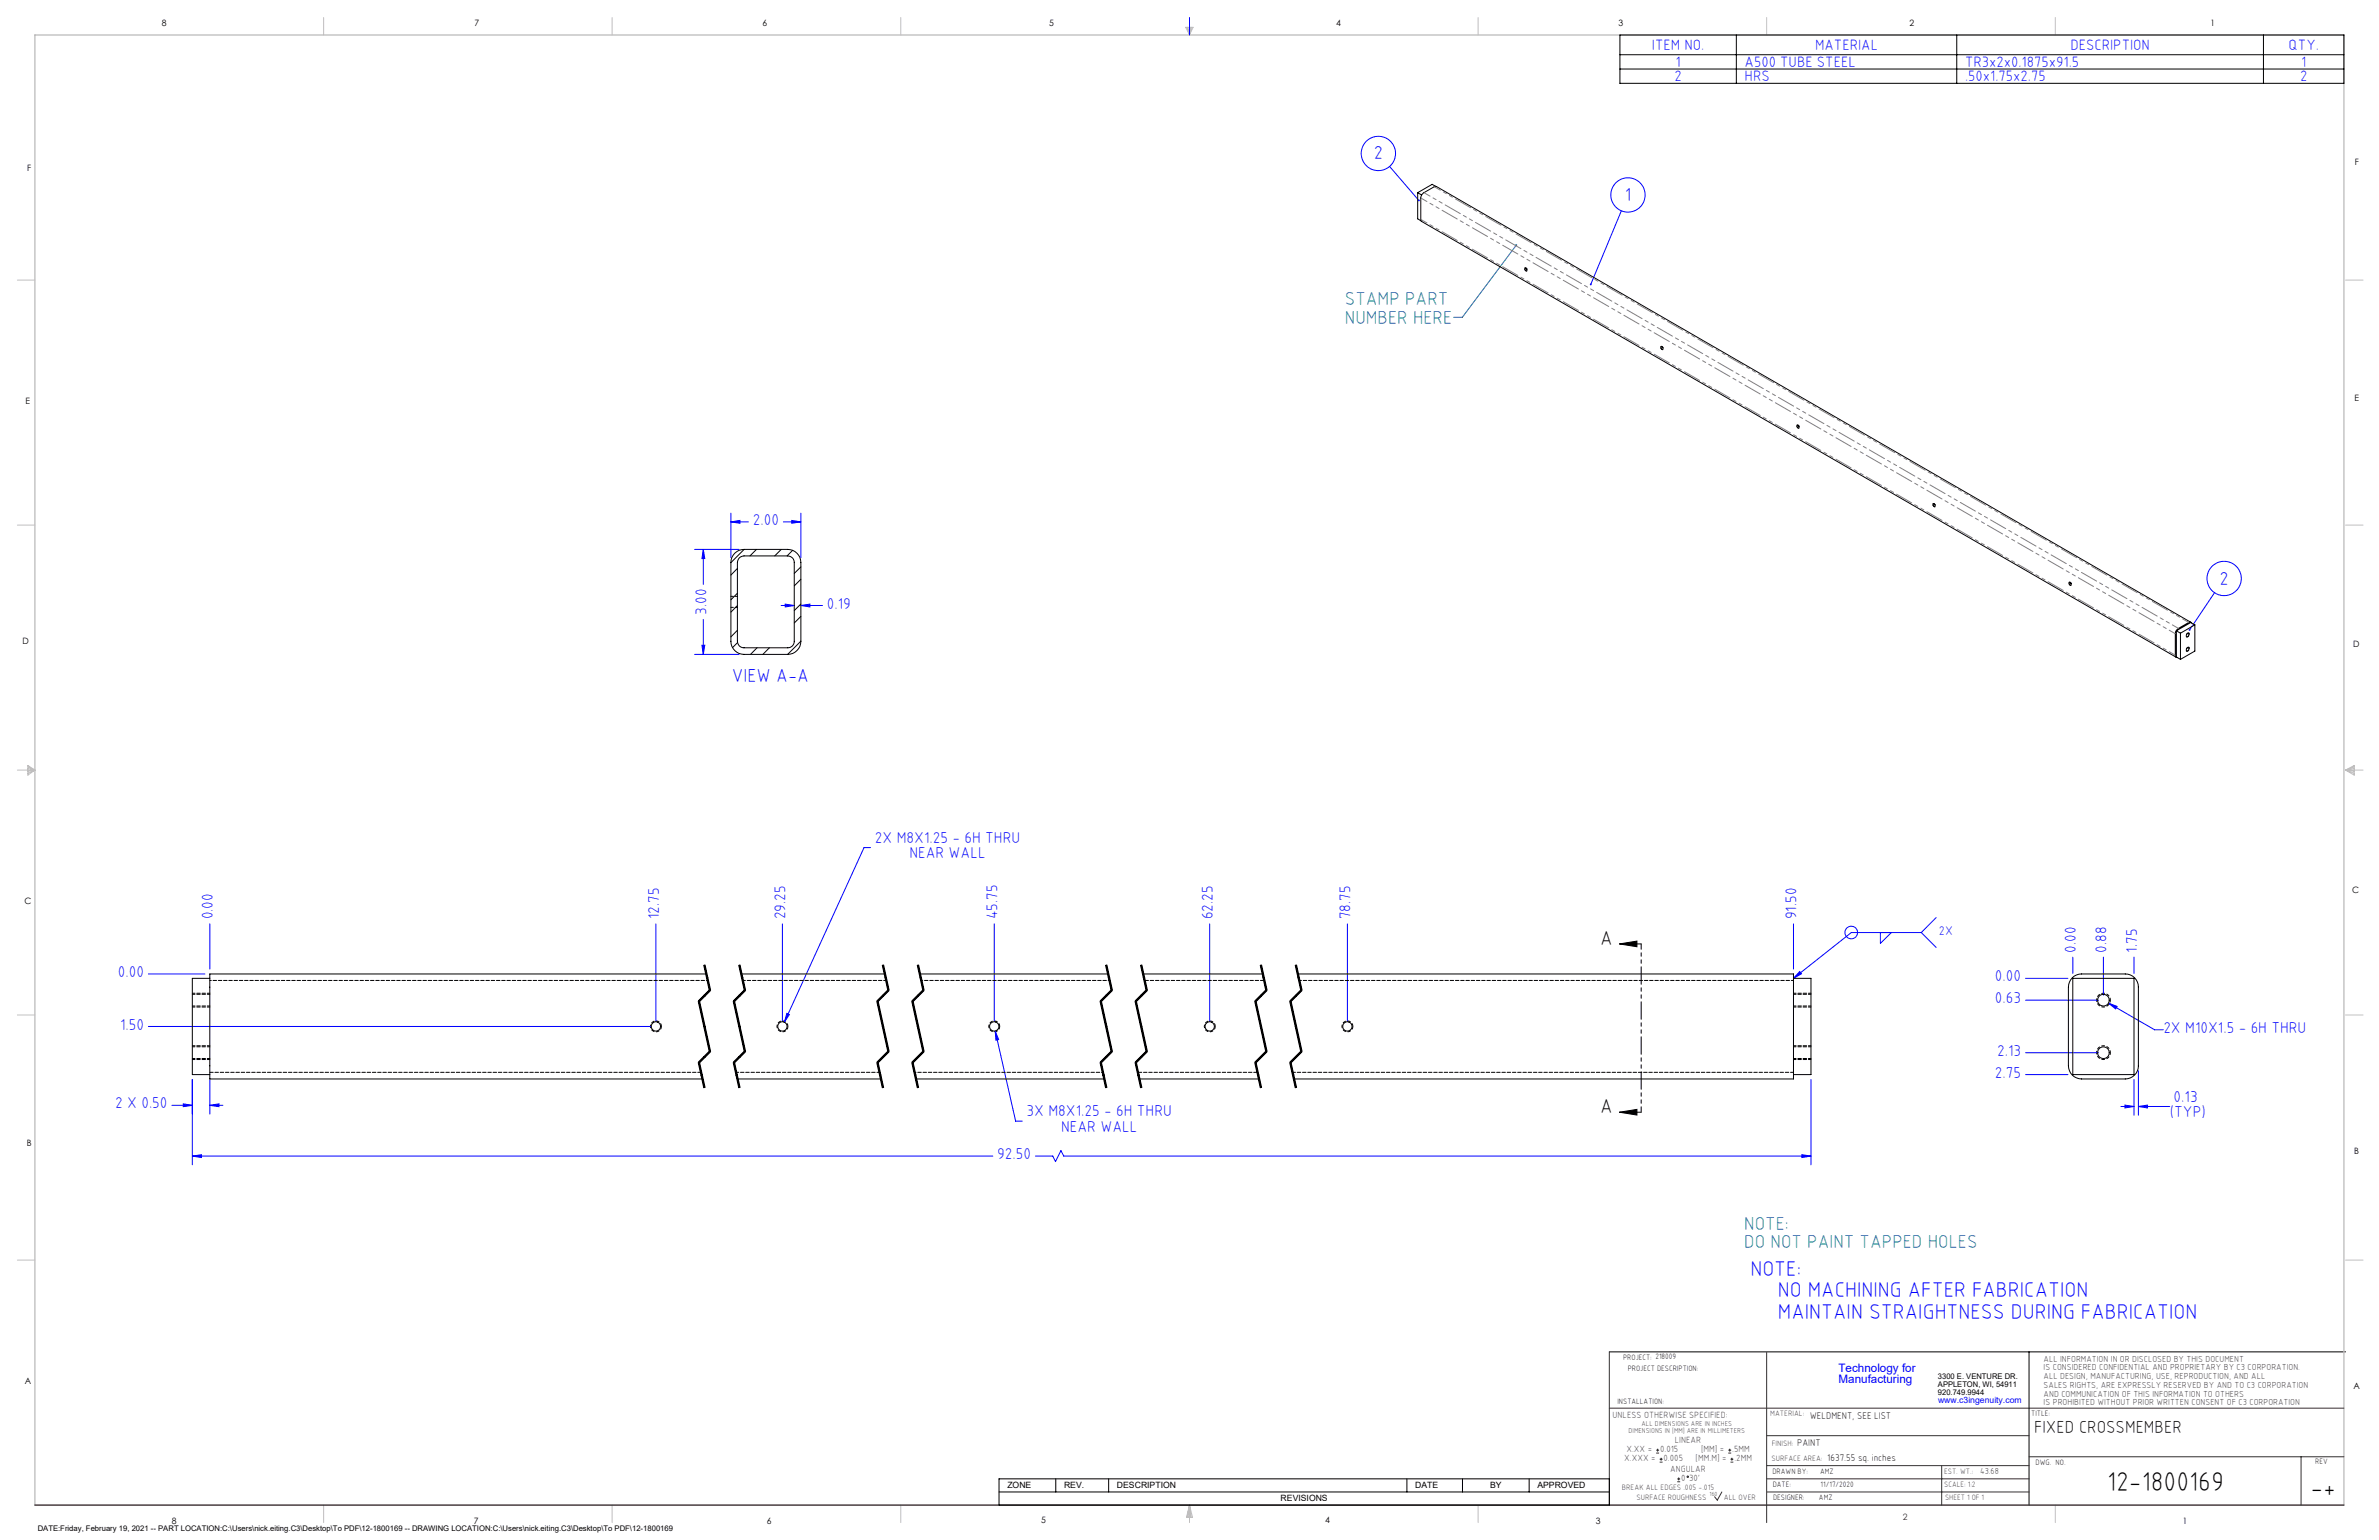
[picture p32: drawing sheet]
<svg xmlns="http://www.w3.org/2000/svg" width="864mm" height="559mm" viewBox="0 0 864 559" stroke-linecap="round" stroke-linejoin="round" font-family="sans-serif">
<defs><g id="words">
<g font-size="9.9">
<text x="764.9" y="541.1">12-1800169</text>
<text x="838.7" y="543.2">-+</text>
</g>
<g font-size="7.8" fill="#00f">
<text x="635.4" y="462.9">NOTE:</text>
<text x="645.4" y="470.7">NO MACHINING AFTER FABRICATION</text>
<text x="645.4" y="478.4">MAINTAIN STRAIGHTNESS DURING FABRICATION</text>
</g>
<g font-size="7.3">
<text x="580.9" y="342.8">A</text>
<text x="580.9" y="403.9">A</text>
</g>
<g font-size="6.8" fill="#00f">
<text x="498.7" y="57.9">2</text>
<text x="589.8" y="72.9">1</text>
<text x="805.7" y="212.1">2</text>
<text x="265.6" y="247.6">VIEW A-A</text>
</g>
<g font-size="6.8" fill="#008080">
<text x="488.2" y="110.7">STAMP PART</text>
<text x="488.2" y="117.5">NUMBER HERE</text>
<text x="633.2" y="446.2">NOTE:</text>
<text x="633.2" y="453">DO NOT PAINT TAPPED HOLES</text>
</g>
<text font-size="6.3" x="738.4" y="519.9">FIXED CROSSMEMBER</text>
<g font-size="5.7" fill="#00f">
<text x="273.3" y="190.5">2.00</text>
<text x="300.2" y="220.8">0.19</text>
<text x="256.5" y="223.1" transform="rotate(-90 256.5 223.1)">3.00</text>
<text x="317.6" y="305.8">2X M8X1.25 - 6H THRU</text>
<text x="330.1" y="311.5">NEAR WALL</text>
<text x="77.3" y="333.6" transform="rotate(-90 77.3 333.6)">0.00</text>
<text x="239.2" y="333.6" transform="rotate(-90 239.2 333.6)">12.75</text>
<text x="285.2" y="333.6" transform="rotate(-90 285.2 333.6)">29.25</text>
<text x="362.1" y="333.6" transform="rotate(-90 362.1 333.6)">45.75</text>
<text x="440.3" y="333.6" transform="rotate(-90 440.3 333.6)">62.25</text>
<text x="490.3" y="333.6" transform="rotate(-90 490.3 333.6)">78.75</text>
<text x="652.2" y="333.6" transform="rotate(-90 652.2 333.6)">91.50</text>
<text x="753.6" y="345.7" transform="rotate(-90 753.6 345.7)">0.00</text>
<text x="764.7" y="345.7" transform="rotate(-90 764.7 345.7)">0.88</text>
<text x="775.8" y="345.7" transform="rotate(-90 775.8 345.7)">1.75</text>
<text x="42.8" y="354.5">0.00</text>
<text x="724.2" y="356.1">0.00</text>
<text x="724.2" y="364">0.63</text>
<text x="43.6" y="373.6">1.50</text>
<text x="785.3" y="374.8">2X M10X1.5 - 6H THRU</text>
<text x="725" y="383.1">2.13</text>
<text x="724.2" y="391">2.75</text>
<text x="789.1" y="399.8">0.13</text>
<text x="41.8" y="402.2">2 X 0.50</text>
<text x="372.7" y="405.1">3X M8X1.25 - 6H THRU</text>
<text x="787.7" y="405.5">(TYP)</text>
<text x="385.2" y="410.8">NEAR WALL</text>
<text x="362" y="420.6">92.50</text>
</g>
<g font-size="5.4" fill="#00f">
<text x="599.7" y="18.1">ITEM NO.</text>
<text x="658.9" y="18.1">MATERIAL</text>
<text x="751.6" y="18.1">DESCRIPTION</text>
<text x="830.8" y="18.1">QTY.</text>
<text x="607.9" y="29.4">2</text>
<text x="608.2" y="24.3">1</text>
<text x="633.3" y="24.3">A500 TUBE STEEL</text>
<text x="633.3" y="29.4">HRS</text>
<text x="713.3" y="24.3">TR3x2x0.1875x91.5</text>
<text x="713.3" y="29.4">.50x1.75x2.75</text>
<text x="835" y="29.4">2</text>
<text x="835.3" y="24.3">1</text>
</g>
<text font-size="4.5" fill="#00f" x="703.9" y="339.3">2X</text>
<g font-size="4.2" fill="#00f">
<text x="667.4" y="497.7">Technology for</text>
<text x="667.4" y="502">Manufacturing</text>
</g>
<g font-size="3.5">
<text x="657" y="514.9">WELDMENT, SEE LIST</text>
<text x="652.4" y="524.7">PAINT</text>
<text x="663.3" y="530.1">1637.55 sq. inches</text>
</g>
<g font-size="3.3" fill="#382c30">
<text x="585.4" y="514.4">UNLESS OTHERWISE SPECIFIED:</text>
<text x="590.4" y="526.8">X.XX =</text>
<text x="602.6" y="526.8">0.015</text>
<text x="608" y="523.6">LINEAR</text>
<text x="617.5" y="526.8">[MM] =</text>
<text x="628.8" y="526.8">.5MM</text>
<text x="589.6" y="530.1">X.XXX =</text>
<text x="603.9" y="530.1">0.005</text>
<text x="606.3" y="534">ANGULAR</text>
<text x="615.5" y="530.1">[MM.M] =</text>
<text x="629.6" y="530.1">.2MM</text>
<text x="610.3" y="537.3">0</text>
<text x="613.2" y="537.3">30'</text>
</g>
<g font-size="3.2">
<text x="58.8" y="9.6">8</text>
<text x="172.3" y="9.5">7</text>
<text x="276.8" y="9.5">6</text>
<text x="380.9" y="9.6">5</text>
<text x="485" y="9.5">4</text>
<text x="587.5" y="9.5">3</text>
<text x="693.1" y="9.5">2</text>
<text x="802.4" y="9.5">1</text>
<text x="854.9" y="59.8">F</text>
<text x="9.9" y="62">F</text>
<text x="9.3" y="146.5">E</text>
<text x="854.7" y="145.5">E</text>
<text x="8.2" y="233.6">D</text>
<text x="854.3" y="234.9">D</text>
<text x="8.9" y="328.1">C</text>
<text x="853.9" y="324.1">C</text>
<text x="9.7" y="415.8">B</text>
<text x="854.6" y="418.6">B</text>
<text x="9" y="502">A</text>
<text x="854.3" y="503.9">A</text>
<text x="62.3" y="552.9">8</text>
<text x="172" y="552.9">7</text>
<text x="278.3" y="552.9">6</text>
<text x="377.9" y="552.8">5</text>
<text x="481" y="552.8">4</text>
<text x="579.3" y="552.8">3</text>
<text x="792.4" y="552.8">1</text>
</g>
<g font-size="3.2" fill="#382c30">
<text x="741.9" y="494.1">ALL INFORMATION IN OR DISCLOSED BY THIS DOCUMENT</text>
<text x="741.9" y="497.3">IS CONSIDERED CONFIDENTIAL AND PROPRIETARY BY C3 CORPORATION.</text>
<text x="741.9" y="500.4">ALL DESIGN, MANUFACTURING, USE, REPRODUCTION, AND ALL</text>
<text x="741.9" y="503.6">SALES RIGHTS, ARE EXPRESSLY RESERVED BY AND TO C3 CORPORATION</text>
<text x="741.9" y="506.8">AND COMMUNICATION OF THIS INFORMATION TO OTHERS</text>
<text x="741.9" y="510">IS PROHIBITED WITHOUT PRIOR WRITTEN CONSENT OF C3 CORPORATION</text>
<text x="718.8" y="534.7">43.68</text>
<text x="690.7" y="551.6">2</text>
</g>
<text font-size="3.1" fill="#00f" x="703.5" y="509.2">www.c3ingenuity.com</text>
<g font-size="3.1">
<text x="365.7" y="540">ZONE</text>
<text x="386.3" y="540">REV.</text>
<text x="405.5" y="540">DESCRIPTION</text>
<text x="464.9" y="544.8">REVISIONS</text>
<text x="513.7" y="540">DATE</text>
<text x="540.9" y="540">BY</text>
<text x="558.1" y="540">APPROVED</text>
</g>
<g font-size="2.8">
<text x="589.2" y="493.3">PROJECT: 218009</text>
<text x="590.9" y="497.3">PROJECT DESCRIPTION:</text>
<text x="703.5" y="500.5">3300 E. VENTURE DR.</text>
<text x="703.5" y="503.3">APPLETON, WI, 54911</text>
<text x="587.1" y="509.6">INSTALLATION:</text>
<text x="703.5" y="506.2">920.749.9944</text>
<text x="737.3" y="513.8">TITLE:</text>
<text x="738.9" y="531.5">DWG. NO.</text>
<text x="840.5" y="531.3">REV</text>
<text x="643.4" y="534.9">DRAWN BY:</text>
<text x="643.5" y="539.7">DATE:</text>
<text x="660.7" y="534.7">AMZ</text>
<text x="660.9" y="539.6">11/17/2020</text>
<text x="643.6" y="544.4">DESIGNER:</text>
<text x="660.3" y="544.3">AMZ</text>
<text x="13.7" y="555.5">DATE:Friday, February 19, 2021 -- PART LOCATION:C:\Users\nick.eiting.C3\Desktop\To PDF\12-1800169 -- DRAWING LOCATION:C:\Users\nick.eiting.C3\Desktop\To PDF\12-1800169</text>
</g>
<g font-size="2.8" fill="#382c30">
<text x="642.6" y="513.8">MATERIAL:</text>
<text x="643.2" y="524.8">FINISH:</text>
<text x="643.1" y="530.1">SURFACE AREA:</text>
<text x="705.7" y="534.7">EST. WT.:</text>
<text x="705.7" y="539.7">SCALE: 1:2</text>
<text x="588.8" y="540.5">BREAK ALL EDGES .005 -.015</text>
<text x="594" y="544.2">SURFACE ROUGHNESS</text>
<text x="625.8" y="544.2">ALL OVER</text>
<text x="706.1" y="544.4">SHEET 1 OF 1</text>
</g>
<g font-size="2.5" fill="#382c30">
<text x="591.2" y="520.1">DIMENSIONS IN [MM] ARE IN MILLIMETERS</text>
<text x="595.9" y="517.3">ALL DIMENSIONS ARE IN INCHES</text>
</g>
<text font-size="2.2" fill="#382c30" x="620.6" y="542.9">160</text>
</g></defs>
<g fill="none" stroke="#000" stroke-width=".36">
<path d="M588 12.7h262.9v17.5h-262.9zM588 19.9h262.9M630.3 12.7v17.5M710.3 12.7v17.5M821.7 12.7v17.5M588 25h262.9M255.5 350.3l2 9.1M255.7 350.2l2 9.1-4 4 4 18.2-4 4 2 9.2M256 350.2l1 4.5M257 354.7l1 4.6zM257.5 359.1l-4 4M257.9 359.5l-4 4"/>
<path d="M268.2 350.3l2 9.1M268.4 350.2l2 9.1-4 4 4 18.2-4 4 2 9.2M268.7 350.2l2 9.1M270.2 359.1l-4 4M270.6 359.5l-4 4M320.3 350.3l2 9.1M320.5 350.2l2 9.1-4 4 4 18.2-4 4 2 9.2M320.8 350.2l2 9.1M322.3 359.1l-4 4M322.7 359.5l-4 4M333 350.3l2 9.1M333.2 350.2l2 9.1-4 4 4 18.2-4 4 2 9.2"/>
<path d="M333.5 350.2l2 9.1M335 359.1l-4 4M335.4 359.5l-4 4M401.3 350.3l2 9.1M401.6 350.2l2 9.1-4 4 4 18.2-4 4 2 9.2M401.8 350.2l2 9.1M403.4 359.1l-4 4M403.8 359.5l-4 4M414 350.3l2 9.1M414.3 350.2l2 9.1-4 4 4 18.2-4 4 2 9.2M414.5 350.2l2 9.1M416.1 359.1l-4 4"/>
<path d="M416.5 359.5l-4 4M457.5 350.3l2 9.1M457.7 350.2l2 9.1-4 4 4 18.2-4 4 2 9.2M458 350.2l2 9.1M459.5 359.1l-4 4M459.9 359.5l-4 4M470.2 350.3l2 9.1M470.4 350.2l2 9.1-4 4 4 18.2-4 4 2 9.2M470.7 350.2l2 9.1M472.2 359.1l-4 4M472.6 359.5l-4 4M587.9 342.5h7.8"/>
<path d="M587.9 342.5l6.3-1v2zM253.5 363.4l4 18.2M254 363.3l4 18.2M266.2 363.4l4 18.2M266.7 363.3l4 18.2M318.3 363.4l4 18.2M318.8 363.3l4 18.2M331 363.4l4 18.2M331.5 363.3l4 18.2M399.3 363.4l4 18.2M399.8 363.3l4 18.2M412 363.4l4 18.2"/>
<path d="M412.5 363.3l4 18.2M455.5 363.4l4 18.2M456 363.3l4 18.2M468.2 363.4l4 18.2M468.7 363.3l4 18.2M253.5 385.6l2 9.1M254 385.5l2 9.1M257.5 381.4l-4 4M257.9 381.7l-4 4M266.2 385.6l2 9.1M266.7 385.5l2 9.1M270.2 381.4l-4 4"/>
<path d="M270.6 381.7l-4 4M318.3 385.6l2 9.1M318.8 385.5l2 9.1M322.3 381.4l-4 4M322.7 381.7l-4 4M331 385.6l2 9.1M331.5 385.5l2 9.1M335 381.4l-4 4M335.4 381.7l-4 4M399.3 385.6l2 9.1M399.8 385.5l2 9.1M403.4 381.4l-4 4"/>
<path d="M403.8 381.7l-4 4M412 385.6l2 9.1M412.5 385.5l2 9.1M416.1 381.4l-4 4M416.5 381.7l-4 4M455.5 385.6l2 9.1M456 385.5l2 9.1M459.5 381.4l-4 4M459.9 381.7l-4 4M468.2 385.6l2 9.1M468.7 385.5l2 9.1M472.2 381.4l-4 4"/>
<path d="M472.6 381.7l-4 4M587.9 403.6h7.8M587.9 403.6l6.3-1v2zM584.2 490.5h267.3M736.6 490.5v55.6M362.7 536.6h221.5v9.5h-221.5zM383.3 536.6v4.8M402.4 536.6v4.8M510.7 536.6v4.8M530.9 536.6v4.8M555.1 536.6v4.8M362.7 541.4h221.5"/>
</g>
<g fill="none" stroke="#c0c0c0" stroke-width=".36">
<path d="M117.5 6.4v6.3M222.2 6.4v6.3M327 6.4v6.3M430.4 9.9h2.7l-1.3 2.8zM430.9 9.9l.9 2.8M431.2 9.9l.6 2.8M432.1 9.9l-.3 2.8M432.6 9.9l-.8 2.8M536.6 6.4v6.3M641.3 6.4v6.3M746.1 6.4v6.3M6.3 101.6h6.4"/>
<path d="M851.5 101.6h6.3M6.3 190.5h6.4M851.5 190.5h6.3M6.3 279.4h6.4M10.1 277.7l2.6 1.7-2.6 1.9zM10.1 278.2l2.6 1.2M10.1 278.8l2.6 .6M12.7 279.4l-2.6 1.2M12.7 279.4l-2.6 .5M851.5 279.4h6.3M851.5 279.4l3.1 .5M851.5 279.4l3.1 1.2"/>
<path d="M851.5 279.4l3.1-1.7v3.6zM854.6 278.8l-3.1 .6M854.6 278.2l-3.1 1.2M6.3 368.3h6.4M851.5 368.3h6.3M6.3 457.2h6.4M851.5 457.2h6.3M117.5 546.1v6.4M222.2 546.1v6.4M327 546.1v6.4M431.8 546.1v6.4M431.8 546.1l1.1 4.5h-2.2z"/>
<path d="M431.8 546.1l.6 4.5M431.8 546.1l-.9 4.5M431.8 546.1l-.4 4.5M431.8 546.1l.3 4.5M536.6 546.1v6.4M746.1 546.1v6.4"/>
</g>
<path d="M12.7 546.1v-533.4h838.2v533.4" fill="none" stroke="#c0c0c0" stroke-width=".5"/>
<g fill="none" stroke="#00f" stroke-width=".36">
<path d="M431.8 6.4v6.3M504.4 60.4l10.7 12.3M588.6 76.5l-11.1 26.7M252.1 199.4h16.2M255.3 199.4v12.7M255.3 199.4l.5 3.3h-1zM265.3 189.4l3.3-.6v1.1zM265.3 186.2v16.2M265.3 189.4h6.4M284.4 189.4h6.3M287.4 188.8l3.3 .6-3.3 .5zM290.7 186.2v16.2"/>
<path d="M283.6 219.7h4.7M285 219.2l3.3 .5-3.3 .5zM290.7 219.7l3.3-.5v1zM290.7 219.7h7.9M803.9 215.1l-9.1 13.5M252.1 237.5h16.2M254.8 234.1h1l-.5 3.4zM255.3 224.8v12.7M316 307.6h-2.3l-29 63.3M76.2 335.2v16.4M238.1 335.2v35.5M284 335.2v35.5"/>
<path d="M360.9 335.2v35.5M439.1 335.2v35.5M489.1 335.2v35.5M651.1 335.2v16.4M682.6 338.4v3.9l4-3.9M697.4 338.4h-25.4l-20.9 16.6M697.4 338.4l5.4 5.4M702.8 333l-5.4 5.4M53.9 353.4h20.5M653.3 352.5l.6 .8-2.8 1.7zM735.3 355h15.4M752.4 347.3v5.9"/>
<path d="M763.6 347.3v13.8M774.7 347.3v5.9M53.9 372.5h182.4M285.6 367.7l1 .4-1.9 2.8zM361.3 374.1l1.2 3.1-1 .2zM361.3 374.1l7.4 32.7h2.4M735.3 362.9h26.5M765.4 364l3.1 1.2-.5 .9zM765.4 364l16.7 9.7h3.2M69.8 391.7v31M76.2 391.7v12.5M657.4 391.7v31"/>
<path d="M735.3 382h26.5M735.3 389.9h15.4M774.7 391.7v13M776.3 388.5v16.2M62.4 401.1h7.4M66.5 400.5l3.3 .6-3.3 .5zM69.8 419.5l3.3-.5v1zM69.8 419.5h290.6M76.2 401.1l3.3-.6v1.1zM76.2 401.1h4.7M375.8 419.5h6.4l1 2 1.9-4 1.1 2h271.2M654.1 419l3.3 .5-3.3 .5z"/>
<path d="M769.9 401.5h4.8M771.4 401l3.3 .5-3.3 .5zM776.3 401.5l3.3-.5v1zM776.3 401.5h11.3"/>
<circle cx="500.4" cy="55.7" r="6.2"/>
<circle cx="591" cy="70.7" r="6.2"/>
<circle cx="807.4" cy="209.9" r="6.2"/>
<circle cx="672" cy="338.4" r="2.28"/>
</g>
<path d="M584.2 490.5v55.6M641.3 490.7v61.8M584.2 511h266.7M641.3 520.9h95.3M641.3 531.8h95.3M641.3 536.6h95.3M704.8 531.8v14.3M736.6 528.6h114.3M835.3 528.6v17.5M625.1 541.4l-1.7 2.9-1-1.2M641.3 541.4h95.3" fill="none" stroke="#382c30" stroke-width=".36"/>
<path d="M12.7 546.1h838.2" fill="none" stroke="#382c30" stroke-width=".5"/>
<path d="M794.2 229.7a.6 .6 0 0 1 .7 .5 .6 .6 0 0 1-.5 .7 .51 .51 0 0 1-.8 .1 .51 .51 0 0 1 .1-.8l.5-.5M794.2 234.9a.6 .6 0 0 1 .7 .5 .6 .6 0 0 1-.5 .7 .51 .51 0 0 1-.8 .1 .51 .51 0 0 1 .1-.8l.5-.5M766.1 362.9a2.5 2.5 0 0 0-3.7-2.2 2.5 2.5 0 0 0-.2 4.3 2.5 2.5 0 0 0 3.9-1.9v-.2M766.1 382a2.5 2.5 0 0 0-3.7-2.2 2.5 2.5 0 0 0-.2 4.2 2.5 2.5 0 0 0 3.9-1.8v-.2" fill="none" stroke="#000" stroke-width=".36" stroke-dasharray="1.3 .6" stroke-dashoffset=".4" stroke-linecap="butt"/>
<path d="M553.5 97.5a.59 .59 0 0 1 .8 0 .59 .59 0 0 1 0 .8l-.5-.1-.3-.7M602.9 126a.59 .59 0 0 1 .8 0 .59 .59 0 0 1 0 .8l-.5-.1-.3-.7M652.3 154.5a.59 .59 0 0 1 .8 0 .59 .59 0 0 1 0 .9l-.5-.2-.3-.7M701.6 183a.59 .59 0 0 1 .9 0 .59 .59 0 0 1 0 .9l-.6-.2-.3-.7M751 211.5a.59 .59 0 0 1 .9 0 .59 .59 0 0 1 0 .9l-.6-.2-.3-.7" fill="none" stroke="#000" stroke-width=".36" stroke-dasharray="1.3 .6" stroke-dashoffset="-.1" stroke-linecap="butt"/>
<path d="M240.1 372.4a2 2 0 0 0-2.8-1.8 2 2 0 0 0-.6 3.2 2 2 0 0 0 3.3-.6l.1-.8M286 372.4a2 2 0 0 0-2.7-1.8 2 2 0 0 0-.7 3.2 2 2 0 0 0 3.3-.6l.1-.8M362.9 372.4a2 2 0 0 0-2.7-1.8 2 2 0 0 0-.7 3.2 2 2 0 0 0 3.3-.6l.1-.8M441.2 372.4a2 2 0 0 0-2.8-1.8 2 2 0 0 0-.7 3.2 2 2 0 0 0 3.3-.6l.2-.8M491.1 372.4a2 2 0 0 0-2.7-1.8 2 2 0 0 0-.7 3.2 2 2 0 0 0 3.3-.6l.1-.8" fill="none" stroke="#000" stroke-width=".36" stroke-dasharray="1.3 .6" stroke-dashoffset=".1" stroke-linecap="butt"/>
<path d="M267.7 216.4h-2.4M265.3 220.4h2.4" fill="none" stroke="#000" stroke-width=".36" stroke-dasharray="1.3 .6" stroke-dashoffset=".4"/>
<path d="M69.8 365.4h6.4M76.2 360.4h-6.4M76.2 379.5h-6.4M651.1 365.4h6.3M657.4 360.4h-6.3M657.4 379.5h-6.3M69.8 384.5h6.4M651.1 384.5h6.3" fill="none" stroke="#000" stroke-width=".36" stroke-dasharray="1.3 .6" stroke-dashoffset=".3"/>
<path d="M550.4 88.9l-19.6 26.2h-3.2" fill="none" stroke="#008080" stroke-width=".36"/>
<g fill="none" stroke="#000" stroke-width=".36" stroke-dasharray="6.3 1.3 1.3 1.3" stroke-dashoffset="3.6">
<path d="M255.7 350.2l2 9.1M268.4 350.2l2 9.1M320.5 350.2l2 9.1M333.2 350.2l2 9.1M401.6 350.2l2 9.1M414.3 350.2l2 9.1M457.7 350.2l2 9.1M470.4 350.2l2 9.1M253.7 385.5l2 9.2M266.4 385.5l2 9.2M318.5 385.5l2 9.2M331.2 385.5l2 9.2"/>
<path d="M399.6 385.5l2 9.2M412.3 385.5l2 9.2M455.7 385.5l2 9.2M468.4 385.5l2 9.2"/>
</g>
<g fill="none" stroke="#000" stroke-width=".36" stroke-dasharray="6.3 1.3 1.3 1.3" stroke-dashoffset="2.8">
<path d="M257.7 359.3l-4 4M270.4 359.3l-4 4M322.5 359.3l-4 4M335.2 359.3l-4 4M403.6 359.3l-4 4M416.3 359.3l-4 4M459.7 359.3l-4 4M472.4 359.3l-4 4M257.7 381.5l-4 4M270.4 381.5l-4 4M322.5 381.5l-4 4M335.2 381.5l-4 4"/>
<path d="M403.6 381.5l-4 4M416.3 381.5l-4 4M459.7 381.5l-4 4M472.4 381.5l-4 4"/>
</g>
<path d="M253.7 363.3l4 18.2M266.4 363.3l4 18.2M318.5 363.3l4 18.2M331.2 363.3l4 18.2M399.6 363.3l4 18.2M412.3 363.3l4 18.2M455.7 363.3l4 18.2M468.4 363.3l4 18.2" fill="none" stroke="#000" stroke-width=".36" stroke-dasharray="6.3 1.3 1.3 1.3" stroke-dashoffset="4"/>
<path d="M595.8 342.5v61.1" fill="none" stroke="#000" stroke-width=".36" stroke-dasharray="6.3 1.3 1.3 1.3 1.3 1.3" stroke-dashoffset="4.4"/>
<path d="M550.2 88.7h.4l-.2 .2 .2-.2a.34 .34 0 0 1 .1 .4 .34 .34 0 0 1-.5 .1 .34 .34 0 0 1 0-.5z" fill="#008080"/>
<g fill="#00f">
<path d="M653.3 352.5l.6 .8-2.8 1.7z"/>
<path d="M514.8 72.5l.1 .5h.4l-.2-.3 .2 .3v-.5zM577.2 103l.2 .5 .1-.3-.1 .3a.33 .33 0 0 0 .4-.2 .33 .33 0 0 0-.2-.4 .33 .33 0 0 0-.4 .1zM794.6 228.3v.5l.2-.2-.2 .2a.34 .34 0 0 0 .5 0 .34 .34 0 0 0 0-.5 .34 .34 0 0 0-.5 0z"/>
<path d="M287.4 188.8l3.3 .6-3.3 .5zM265.3 189.4l3.3-.6v1.1z"/>
<path d="M255.3 199.4l.5 3.3h-1zM254.8 234.1h1l-.5 3.4z"/>
<path d="M285 219.2l3.3 .5-3.3 .5zM290.7 219.7l3.3-.5v1z"/>
</g>
<path d="M587.9 342.5l6.3-1v2zM587.9 403.6l6.3-1v2z" fill="#000"/>
<g fill="#00f">
<path d="M654.1 419l3.3 .5-3.3 .5zM69.8 419.5l3.3-.5v1z"/>
<path d="M66.5 400.5l3.3 .6-3.3 .5zM76.2 401.1l3.3-.6v1.1zM361.3 374.1l.2 3.3 1-.2zM285.6 367.7l-.9 3.2 1.9-2.8zM765.4 364l2.6 2.1 .5-.9z"/>
<path d="M771.4 401l3.3 .5-3.3 .5zM776.3 401.5l3.3-.5v1z"/>
</g>
<g fill="none" stroke="#000" stroke-width=".36">
<path d="M514.6 69.9v9.5l1.3 .8M514.6 69.9l1.5 .9M521.1 67.6l-1.2-.7-5.3 3M553.6 97.3h.3a.5 .5 0 0 1 .4 .5 .5 .5 0 0 1-.3 .5l-.4-.4zM554.2 97.5v.2M603 125.8a.52 .52 0 0 1 .6 .3 .52 .52 0 0 1-.2 .7l-.4-.4zM603.6 126.1v.1M652.4 154.4a.51 .51 0 0 1 .6 .2 .51 .51 0 0 1-.2 .7l-.5-.5zM653 154.6v.1M270.1 199.4a4.8 4.8 0 0 0-4.8 4.7v28.6a4.8 4.8 0 0 0 4.8 4.8h15.9M270.1 199.4h15.9a4.8 4.8 0 0 1 4.7 4.7v28.6M270.1 199.4l-4.8 4.8"/>
<path d="M274.6 199.4l-2.4 2.3M283.6 199.4l-2.4 2.3M287.7 199.7l-2 2M701.7 182.9a.52 .52 0 0 1 .7 .3 .52 .52 0 0 1-.2 .6zM702.3 183.1l.1 .1M267.7 215.3l-2.4 2.3M267.7 206.3l-2.4 2.4M267.7 219.7l-2.4 2.4M268.4 202.4l1.7-.7h15.9a2.35 2.35 0 0 1 2.3 2.4v28.6a2.29 2.29 0 0 1-2.3 2.4h-15.9a2.35 2.35 0 0 1-2.4-2.4v-28.6zM290.7 205.7l-2.4 2.4M290.7 219.2l-2.4 2.3M290.7 210.2l-2.4 2.4"/>
<path d="M751.2 211.4l.1-.1a.48 .48 0 0 1 .6 .5 .48 .48 0 0 1-.5 .5zM751.7 211.6l.1 .1M267.7 228.7l-2.4 2.4M267.8 233.2l-1.9 1.8M274.8 235.1l-2.3 2.4M279.3 235.1l-2.4 2.4M290.7 232.7a4.8 4.8 0 0 1-4.7 4.8M290.7 232.7l-4.8 4.8M290.7 223.7l-2.4 2.4M790 228.9l1.5 .9M790 228.9v9.5l1.5 .9M791.5 229.8v9.5"/>
<path d="M793.9 230a.43 .43 0 0 1 .6-.2 .43 .43 0 0 1 .1 .7 .49 .49 0 0 1-.4 .5 .49 .49 0 0 1-.6-.2zM794 235.1a.4 .4 0 0 1 .6 0 .4 .4 0 0 1 0 .6 .49 .49 0 0 1-.4 .5 .49 .49 0 0 1-.6-.2zM795.3 225.8l-273.9-158.1-.8 .1-3.7 2.1a2.42 2.42 0 0 0-1.1 2v8l.3 .5 273.9 158.1M795.5 226l-.8-.2-3.9 2.2a2.42 2.42 0 0 0-1.1 2v7.8l.1 .6 .5 .1M796.7 226.7l-5.2 3.1M796.7 226.7v9.6l-5.2 3M796.7 226.7l-1.4-.8-5.3 3M76.2 355h-6.4v34.9h6.4M256.4 353.4h-180.2v38.1h178.8M269.1 353.4h52.1M333.9 353.4h68.3M414.9 353.4h43.5"/>
<path d="M471.1 353.4h180v38.1h-181.4M651.1 355h6.3v34.9h-6.3M752.3 354.8a4.8 4.8 0 0 1 3.3-1.4h15.9a4.7 4.7 0 0 1 4.8 4.8v28.6a4.8 4.8 0 0 1-4.8 4.7h-15.9a4.8 4.8 0 0 1-4.7-4.7v-28.6a5 5 0 0 1 1.4-3.4zM752.4 355h22.3v34.9h-22.3zM267.7 391.5h52.1M332.5 391.5h68.4M413.6 391.5h43.4"/>
<circle cx="238.1" cy="372.4" r="1.7"/>
<circle cx="284" cy="372.4" r="1.7"/>
<circle cx="360.9" cy="372.4" r="1.69"/>
<circle cx="439.1" cy="372.4" r="1.7"/>
<circle cx="489.1" cy="372.4" r="1.69"/>
<circle cx="763.5" cy="362.9" r="2.13"/>
<circle cx="763.5" cy="382" r="2.13"/>
</g>
<path d="M469.2 389.1h181.9" fill="none" stroke="#000" stroke-width=".36" stroke-dasharray="1.3 .6" stroke-dashoffset=".2"/>
<path d="M471.6 355.8h179.5" fill="none" stroke="#000" stroke-width=".36" stroke-dasharray="1.3 .6" stroke-dashoffset=".5"/>
<path d="M269.6 355.8h52.1M69.8 365h6.4M76.2 360.8h-6.4M76.2 379.8h-6.4M651.1 365h6.3M657.4 360.8h-6.3M657.4 379.8h-6.3M69.8 384.1h6.4M267.2 389.1h52.1M651.1 384.1h6.3" fill="none" stroke="#000" stroke-width=".36" stroke-dasharray="1.3 .6" stroke-dashoffset=".3"/>
<path d="M415.5 355.8h43.4M413.1 389.1h43.4" fill="none" stroke="#000" stroke-width=".36" stroke-dasharray="1.3 .6" stroke-dashoffset="-.1"/>
<path d="M334.4 355.8h68.4M332 389.1h68.4" fill="none" stroke="#000" stroke-width=".36" stroke-dasharray="1.3 .6" stroke-dashoffset=".7"/>
<path d="M76.2 389.1h178.3" fill="none" stroke="#000" stroke-width=".36" stroke-dasharray="1.3 .6" stroke-dashoffset=".1"/>
<path d="M76.2 355.8h180.7" fill="none" stroke="#000" stroke-width=".36" stroke-dasharray="1.3 .6" stroke-dashoffset=".8"/>
<path d="M515.8 71.8l273.9 158.2M515.8 79.6l273.9 158.1M516.9 69.9l273.9 158.1M520.6 67.7l273.9 158.2" fill="none" stroke="#808080" stroke-width=".36" stroke-dasharray="6.3 1.3 1.3 1.3 1.3 1.3" stroke-dashoffset="3.8"/>
<g fill="none" stroke="#382c30" stroke-width=".36">
<path d="M601.2 527.3h1.1M601.2 526.2h1.1M601.7 525.7v1M602.5 530.5h1M602.5 529.5h1M603 529v1M608.9 537.7h1M608.9 536.6h1M609.4 536.1v1.1M627.4 527.3h1M627.4 526.2h1M627.9 525.7v1"/>
<path d="M628.2 530.5h1M628.2 529.5h1M628.7 529v1"/>
<circle cx="612.7" cy="535.9" r=".27"/>
</g>
<use href="#words"/>
</svg>
